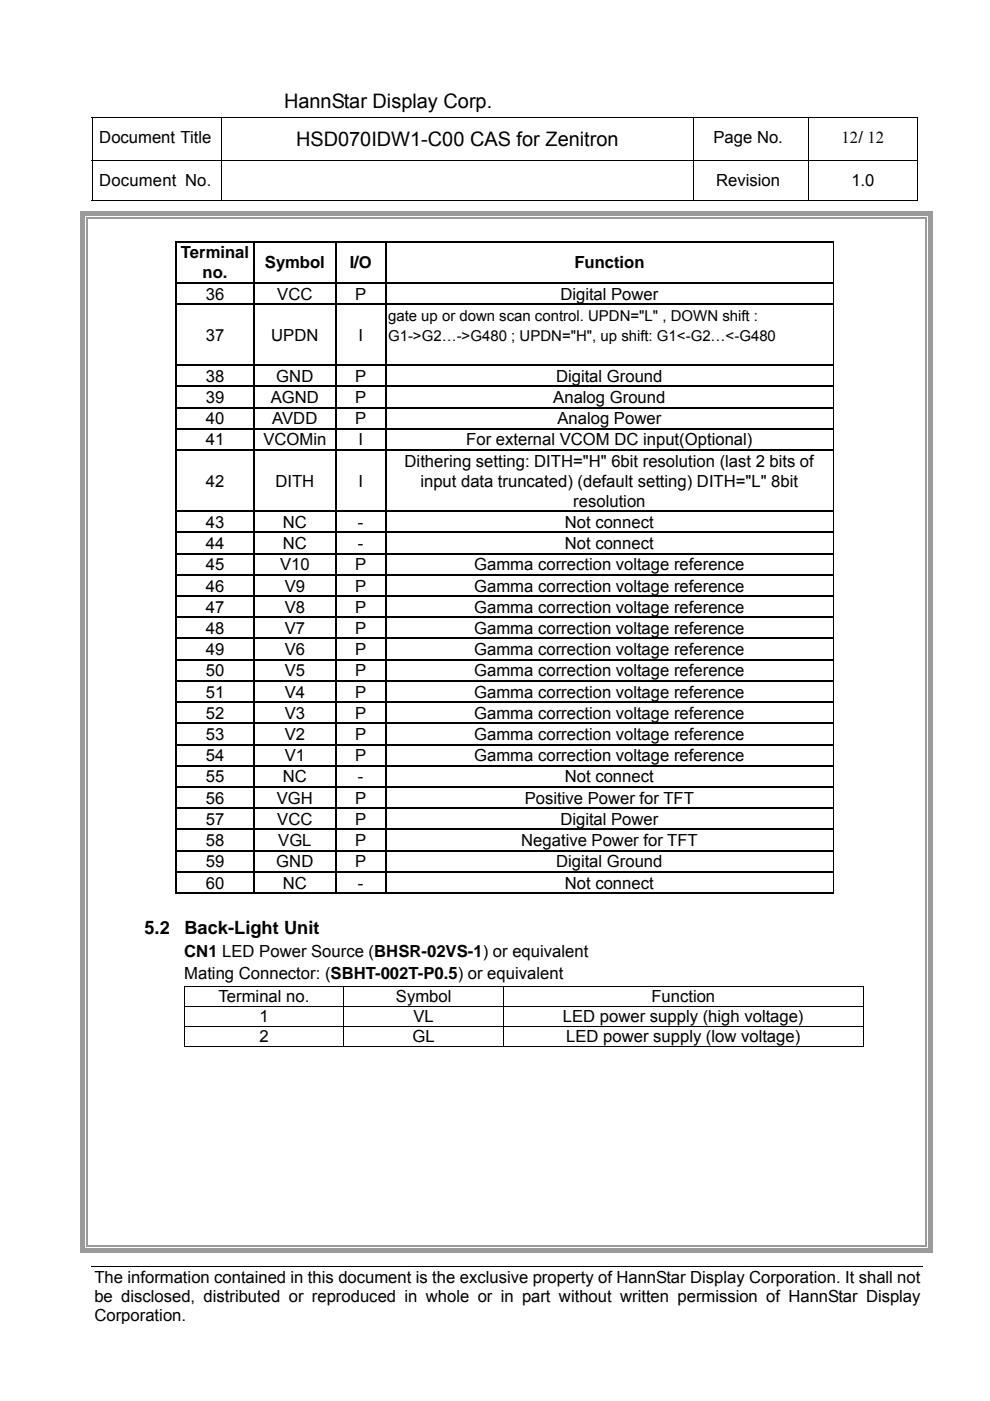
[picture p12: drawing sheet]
<svg xmlns="http://www.w3.org/2000/svg" width="210mm" height="297mm" viewBox="0 0 210 297" stroke-linecap="round" stroke-linejoin="round" font-family="sans-serif">
<defs><g id="words">
<g font-size="4.2">
<text x="60.2" y="22.8">HannStar Display Corp.</text>
<text x="62.8" y="30.9">HSD070IDW1-C00 CAS for Zenitron</text>
</g>
<g font-size="3.9">
<text x="30.6" y="198">5.2</text>
<text x="39.1" y="198">Back-Light Unit</text>
</g>
<g font-size="3.5">
<text x="21.1" y="30.3">Document Title</text>
<text x="151.3" y="30.3">Page No.</text>
<text x="178.4" y="30.3">12/ 12</text>
<text x="21.1" y="39.5">Document No.</text>
<text x="151.8" y="39.5">Revision</text>
<text x="180.5" y="39.5">1.0</text>
<text x="38.4" y="54.8">Terminal</text>
<text x="42.9" y="59">no.</text>
<text x="56.2" y="56.9">Symbol</text>
<text x="74.1" y="56.9">I/O</text>
<text x="121.8" y="56.9">Function</text>
<text x="43.6" y="63.5">36</text>
<text x="58.8" y="63.5">VCC</text>
<text x="75.3" y="63.5">P</text>
<text x="118.8" y="63.5">Digital Power</text>
<text x="43.6" y="72.2">37</text>
<text x="57.5" y="72.2">UPDN</text>
<text x="76" y="72.2">I</text>
<text x="43.6" y="81">38</text>
<text x="58.6" y="81">GND</text>
<text x="75.3" y="81">P</text>
<text x="117.9" y="81">Digital Ground</text>
<text x="43.6" y="85.4">39</text>
<text x="43.6" y="90">40</text>
<text x="57.4" y="85.4">AGND</text>
<text x="57.7" y="90">AVDD</text>
<text x="75.3" y="90">P</text>
<text x="75.3" y="85.4">P</text>
<text x="117.3" y="85.4">Analog Ground</text>
<text x="118.2" y="90">Analog Power</text>
<text x="43.6" y="94.4">41</text>
<text x="55.8" y="94.4">VCOMin</text>
<text x="76" y="94.4">I</text>
<text x="98.9" y="94.4">For external VCOM DC input(Optional)</text>
<text x="85.8" y="99">Dithering setting: DITH=&quot;H&quot; 6bit resolution (last 2 bits of</text>
<text x="43.6" y="103.2">42</text>
<text x="58.4" y="103.2">DITH</text>
<text x="76" y="103.2">I</text>
<text x="89.1" y="103.2">input data truncated) (default setting) DITH=&quot;L&quot; 8bit</text>
<text x="121.5" y="107.4">resolution</text>
<text x="43.6" y="111.9">43</text>
<text x="60" y="111.9">NC</text>
<text x="75.9" y="111.9">-</text>
<text x="119.7" y="111.9">Not connect</text>
<text x="43.6" y="116.4">44</text>
<text x="60" y="116.4">NC</text>
<text x="75.9" y="116.4">-</text>
<text x="119.7" y="116.4">Not connect</text>
<text x="43.6" y="120.9">45</text>
<text x="43.6" y="125.4">46</text>
<text x="59.4" y="120.9">V10</text>
<text x="60.4" y="125.4">V9</text>
<text x="75.3" y="120.9">P</text>
<text x="75.3" y="125.4">P</text>
<text x="100.5" y="120.9">Gamma correction voltage reference</text>
<text x="100.5" y="125.4">Gamma correction voltage reference</text>
<text x="43.6" y="129.9">47</text>
<text x="60.4" y="129.9">V8</text>
<text x="75.3" y="129.9">P</text>
<text x="100.5" y="129.9">Gamma correction voltage reference</text>
<text x="43.6" y="134.4">48</text>
<text x="60.4" y="134.4">V7</text>
<text x="75.3" y="134.4">P</text>
<text x="100.5" y="134.4">Gamma correction voltage reference</text>
<text x="43.6" y="138.9">49</text>
<text x="43.6" y="143.4">50</text>
<text x="60.4" y="138.9">V6</text>
<text x="60.4" y="143.4">V5</text>
<text x="75.3" y="138.9">P</text>
<text x="75.3" y="143.4">P</text>
<text x="100.5" y="138.9">Gamma correction voltage reference</text>
<text x="100.5" y="143.4">Gamma correction voltage reference</text>
<text x="43.6" y="147.9">51</text>
<text x="60.4" y="147.9">V4</text>
<text x="75.3" y="147.9">P</text>
<text x="100.5" y="147.9">Gamma correction voltage reference</text>
<text x="43.6" y="152.4">52</text>
<text x="60.4" y="152.4">V3</text>
<text x="75.3" y="152.4">P</text>
<text x="100.5" y="152.4">Gamma correction voltage reference</text>
<text x="43.6" y="156.9">53</text>
<text x="43.6" y="161.4">54</text>
<text x="60.4" y="156.9">V2</text>
<text x="60.4" y="161.4">V1</text>
<text x="75.3" y="156.9">P</text>
<text x="75.3" y="161.4">P</text>
<text x="100.5" y="156.9">Gamma correction voltage reference</text>
<text x="100.5" y="161.4">Gamma correction voltage reference</text>
<text x="43.6" y="165.9">55</text>
<text x="60" y="165.9">NC</text>
<text x="75.9" y="165.9">-</text>
<text x="119.7" y="165.9">Not connect</text>
<text x="43.6" y="170.4">56</text>
<text x="58.7" y="170.4">VGH</text>
<text x="75.3" y="170.4">P</text>
<text x="111.3" y="170.4">Positive Power for TFT</text>
<text x="43.6" y="174.9">57</text>
<text x="43.6" y="179.4">58</text>
<text x="58.8" y="174.9">VCC</text>
<text x="59" y="179.4">VGL</text>
<text x="75.3" y="174.9">P</text>
<text x="75.3" y="179.4">P</text>
<text x="110.5" y="179.4">Negative Power for TFT</text>
<text x="118.8" y="174.9">Digital Power</text>
<text x="43.6" y="183.9">59</text>
<text x="58.6" y="183.9">GND</text>
<text x="75.3" y="183.9">P</text>
<text x="117.9" y="183.9">Digital Ground</text>
<text x="43.6" y="188.4">60</text>
<text x="60" y="188.4">NC</text>
<text x="75.9" y="188.4">-</text>
<text x="119.7" y="188.4">Not connect</text>
<text x="39.1" y="202.8">CN1 LED Power Source (BHSR-02VS-1) or equivalent</text>
<text x="39.1" y="207.6">Mating Connector: (SBHT-002T-P0.5) or equivalent</text>
<text x="46.4" y="212.5">Terminal no.</text>
<text x="83.9" y="212.5">Symbol</text>
<text x="138.1" y="212.5">Function</text>
<text x="55" y="216.8">1</text>
<text x="55" y="221">2</text>
<text x="87.5" y="221">GL</text>
<text x="87.7" y="216.8">VL</text>
<text x="119.3" y="216.8">LED power supply (high voltage)</text>
<text x="120" y="221">LED power supply (low voltage)</text>
<text x="20" y="272">The information contained in this document is the exclusive property of HannStar Display Corporation. It shall not</text>
<text x="20" y="276">be disclosed, distributed or reproduced in whole or in part without written permission of HannStar Display</text>
<text x="20" y="280.1">Corporation.</text>
</g>
<g font-size="3.2">
<text x="82.3" y="68">gate up or down scan control. UPDN=&quot;L&quot; , DOWN shift :</text>
<text x="82.3" y="72.2">G1-&gt;G2…-&gt;G480 ; UPDN=&quot;H&quot;, up shift: G1&lt;-G2…&lt;-G480</text>
</g>
</g></defs>
<g fill="none" stroke="#000" stroke-width=".21">
<path d="M19.4 24.8h175.3M19.4 34.1h175.3M19.5 24.9v9.1M19.5 34.2v8.4M46.9 24.9v9.1M46.9 34.2v8.4M147 24.9v9.1M147 34.2v8.4M171.3 24.9v9.1M171.3 34.2v8.4M194.6 24.9v9.1M194.6 34.2v8.4"/>
<path d="M19.4 42.5h27.4M47 42.5h99.9M147.1 42.5h24.2M171.4 42.5h23.1M19.5 268.6h176.2"/>
</g>
<path d="M194.5 42.5h.2v.1h-.2z" fill="#000"/>
<g fill="#fff">
<path d="M19.5 268.7l.1 12.3z"/>
<path d="M19.5 280.9l176.1 .1z"/>
<path d="M195.6 268.7l.1 12.3z"/>
<path d="M195.6 280.9l.1 .1z"/>
</g>
<g fill="#000">
<path d="M37.2 51.1h.2v.3h-.2zM53.7 51.1h.3v.3h-.3zM71.1 51.1h.2v.3h-.2zM81.6 51.1h.3v.3h-.3zM176.6 51.1h.1v.3h-.1zM37.2 59.8h.2v.3h-.2zM37.2 64.3h.2v.3h-.2zM37.2 77.3h.2v.3h-.2zM53.7 59.8h.3v.3h-.3zM53.7 64.3h.3v.3h-.3zM53.7 77.3h.3v.3h-.3zM71.1 59.8h.2v.3h-.2z"/>
<path d="M71.1 64.3h.2v.3h-.2zM71.1 77.3h.2v.3h-.2zM81.6 59.8h.3v.3h-.3zM81.6 64.3h.3v.3h-.3zM81.6 77.3h.3v.3h-.3zM176.6 59.8h.1v.3h-.1zM176.6 64.3h.1v.3h-.1zM176.6 77.3h.1v.3h-.1zM37.2 81.8h.2v.3h-.2zM37.2 86.3h.2v.3h-.2zM37.2 90.8h.2v.3h-.2zM37.2 95.3h.2v.3h-.2z"/>
<path d="M53.7 81.8h.3v.3h-.3zM53.7 86.3h.3v.3h-.3zM53.7 90.8h.3v.3h-.3zM53.7 95.3h.3v.3h-.3zM71.1 81.8h.2v.3h-.2zM71.1 86.3h.2v.3h-.2zM71.1 90.8h.2v.3h-.2zM71.1 95.3h.2v.3h-.2zM81.6 81.8h.3v.3h-.3zM81.6 86.3h.3v.3h-.3zM81.6 90.8h.3v.3h-.3zM81.6 95.3h.3v.3h-.3z"/>
<path d="M176.6 81.8h.1v.3h-.1zM176.6 86.3h.1v.3h-.1zM176.6 90.8h.1v.3h-.1zM176.6 95.3h.1v.3h-.1zM37.2 108.2h.2v.3h-.2zM37.2 112.8h.2v.2h-.2zM37.2 117.2h.2v.3h-.2zM53.7 108.2h.3v.3h-.3zM53.7 112.8h.3v.2h-.3zM53.7 117.2h.3v.3h-.3zM71.1 108.2h.2v.3h-.2zM71.1 112.8h.2v.2h-.2z"/>
<path d="M71.1 117.2h.2v.3h-.2zM81.6 108.2h.3v.3h-.3zM81.6 112.8h.3v.2h-.3zM81.6 117.2h.3v.3h-.3zM176.6 108.2h.1v.3h-.1zM176.6 112.8h.1v.2h-.1zM176.6 117.2h.1v.3h-.1zM37.2 121.8h.2v.2h-.2zM37.2 126.2h.2v.3h-.2zM37.2 130.7h.2v.3h-.2zM37.2 135.2h.2v.3h-.2zM53.7 121.8h.3v.2h-.3z"/>
<path d="M53.7 126.2h.3v.3h-.3zM53.7 130.7h.3v.3h-.3zM53.7 135.2h.3v.3h-.3zM71.1 121.8h.2v.2h-.2zM71.1 126.2h.2v.3h-.2zM71.1 130.7h.2v.3h-.2zM71.1 135.2h.2v.3h-.2zM81.6 121.8h.3v.2h-.3zM81.6 126.2h.3v.3h-.3zM81.6 130.7h.3v.3h-.3zM81.6 135.2h.3v.3h-.3zM176.6 121.8h.1v.2h-.1z"/>
<path d="M176.6 126.2h.1v.3h-.1zM176.6 130.7h.1v.3h-.1zM176.6 135.2h.1v.3h-.1zM37.2 139.7h.2v.3h-.2zM37.2 144.2h.2v.3h-.2zM37.2 148.7h.2v.3h-.2zM37.2 153.2h.2v.3h-.2zM37.2 157.7h.2v.3h-.2zM53.7 139.7h.3v.3h-.3zM53.7 144.2h.3v.3h-.3zM53.7 148.7h.3v.3h-.3zM53.7 153.2h.3v.3h-.3z"/>
<path d="M53.7 157.7h.3v.3h-.3zM71.1 139.7h.2v.3h-.2zM71.1 144.2h.2v.3h-.2zM71.1 148.7h.2v.3h-.2zM71.1 153.2h.2v.3h-.2zM71.1 157.7h.2v.3h-.2zM81.6 139.7h.3v.3h-.3zM81.6 144.2h.3v.3h-.3zM81.6 148.7h.3v.3h-.3zM81.6 153.2h.3v.3h-.3zM81.6 157.7h.3v.3h-.3zM176.6 139.7h.1v.3h-.1z"/>
<path d="M176.6 144.2h.1v.3h-.1zM176.6 148.7h.1v.3h-.1zM176.6 153.2h.1v.3h-.1zM176.6 157.7h.1v.3h-.1zM37.2 162.2h.2v.3h-.2zM37.2 166.7h.2v.3h-.2zM37.2 171.2h.2v.3h-.2zM37.2 175.7h.2v.3h-.2zM53.7 162.2h.3v.3h-.3zM53.7 166.7h.3v.3h-.3zM53.7 171.2h.3v.3h-.3zM53.7 175.7h.3v.3h-.3z"/>
<path d="M71.1 162.2h.2v.3h-.2zM71.1 166.7h.2v.3h-.2zM71.1 171.2h.2v.3h-.2zM71.1 175.7h.2v.3h-.2zM81.6 162.2h.3v.3h-.3zM81.6 166.7h.3v.3h-.3zM81.6 171.2h.3v.3h-.3zM81.6 175.7h.3v.3h-.3zM176.6 162.2h.1v.3h-.1zM176.6 166.7h.1v.3h-.1zM176.6 171.2h.1v.3h-.1zM176.6 175.7h.1v.3h-.1z"/>
<path d="M37.2 180.2h.2v.3h-.2zM37.2 184.7h.2v.3h-.2zM53.7 180.2h.3v.3h-.3zM53.7 184.7h.3v.3h-.3zM71.1 180.2h.2v.3h-.2zM71.1 184.7h.2v.3h-.2zM81.6 180.2h.3v.3h-.3zM81.6 184.7h.3v.3h-.3zM176.6 180.2h.1v.3h-.1zM176.6 184.7h.1v.3h-.1zM39 209.1h.1v.2h-.1zM182.9 209.1h.2v.2h-.2z"/>
<path d="M182.9 221.8h.2v.2h-.2z"/>
</g>
<g fill="none" stroke="#000" stroke-width=".25">
<path d="M37.2 51.2h16.5M37.3 51.4v8.4M37.4 60h16.3M53.9 51.4v8.4M54 51.2h17.1M54 60h17.1M71.2 51.4v8.4M71.3 51.2h10.3M71.3 60h10.3M81.8 51.4v8.4M81.9 51.2h94.7M81.9 60h94.7"/>
<path d="M37.3 60.1v4.2M37.3 64.6v12.7M37.3 77.6v4.2M37.4 64.5h16.3M37.4 77.4h16.3M53.9 60.1v4.2M53.9 64.6v12.7M53.9 77.6v4.2M54 64.5h17.1M54 77.4h17.1M71.2 60.1v4.2M71.2 64.6v12.7"/>
<path d="M71.2 77.6v4.2M71.3 64.5h10.3M71.3 77.4h10.3M81.8 60.1v4.2M81.8 64.6v12.7M81.8 77.6v4.2M81.9 64.5h94.7M81.9 77.4h94.7M37.3 82.1v4.2M37.3 86.6v4.2M37.3 91.1v4.2M37.3 95.6v12.6"/>
<path d="M37.4 81.9h16.3M37.4 86.4h16.3M37.4 90.9h16.3M37.4 95.4h16.3M53.9 82.1v4.2M53.9 86.6v4.2M53.9 91.1v4.2M53.9 95.6v12.6M54 81.9h17.1M54 86.4h17.1M54 90.9h17.1M54 95.4h17.1"/>
<path d="M71.2 82.1v4.2M71.2 86.6v4.2M71.2 91.1v4.2M71.2 95.6v12.6M71.3 81.9h10.3M71.3 86.4h10.3M71.3 90.9h10.3M71.3 95.4h10.3M81.8 82.1v4.2M81.8 86.6v4.2M81.8 91.1v4.2M81.8 95.6v12.6"/>
<path d="M81.9 81.9h94.7M81.9 86.4h94.7M81.9 90.9h94.7M81.9 95.4h94.7M37.3 108.5v4.3M37.3 113v4.2M37.3 117.5v4.3M37.4 108.4h16.3M37.4 112.9h16.3M37.4 117.4h16.3M53.9 108.5v4.3M53.9 113v4.2"/>
<path d="M53.9 117.5v4.3M54 108.4h17.1M54 112.9h17.1M54 117.4h17.1M71.2 108.5v4.3M71.2 113v4.2M71.2 117.5v4.3M71.3 108.4h10.3M71.3 112.9h10.3M71.3 117.4h10.3M81.8 108.5v4.3M81.8 113v4.2"/>
<path d="M81.8 117.5v4.3M81.9 108.4h94.7M81.9 112.9h94.7M81.9 117.4h94.7M37.3 122v4.2M37.3 126.5v4.2M37.3 131v4.2M37.3 135.5v4.2M37.4 121.9h16.3M37.4 126.4h16.3M37.4 130.9h16.3M37.4 135.4h16.3"/>
<path d="M37.4 139.9h16.3M53.9 122v4.2M53.9 126.5v4.2M53.9 131v4.2M53.9 135.5v4.2M54 121.9h17.1M54 126.4h17.1M54 130.9h17.1M54 135.4h17.1M54 139.9h17.1M71.2 122v4.2M71.2 126.5v4.2"/>
<path d="M71.2 131v4.2M71.2 135.5v4.2M71.3 121.9h10.3M71.3 126.4h10.3M71.3 130.9h10.3M71.3 135.4h10.3M71.3 139.9h10.3M81.8 122v4.2M81.8 126.5v4.2M81.8 131v4.2M81.8 135.5v4.2M81.9 121.9h94.7"/>
<path d="M81.9 126.4h94.7M81.9 130.9h94.7M81.9 135.4h94.7M81.9 139.9h94.7M37.3 140v4.2M37.3 144.5v4.2M37.3 149v4.2M37.3 153.5v4.2M37.3 158v4.2M37.4 144.4h16.3M37.4 148.9h16.3M37.4 153.4h16.3"/>
<path d="M37.4 157.9h16.3M53.9 140v4.2M53.9 144.5v4.2M53.9 149v4.2M53.9 153.5v4.2M53.9 158v4.2M54 144.4h17.1M54 148.9h17.1M54 153.4h17.1M54 157.9h17.1M71.2 140v4.2M71.2 144.5v4.2"/>
<path d="M71.2 149v4.2M71.2 153.5v4.2M71.2 158v4.2M71.3 144.4h10.3M71.3 148.9h10.3M71.3 153.4h10.3M71.3 157.9h10.3M81.8 140v4.2M81.8 144.5v4.2M81.8 149v4.2M81.8 153.5v4.2M81.8 158v4.2"/>
<path d="M81.9 144.4h94.7M81.9 148.9h94.7M81.9 153.4h94.7M81.9 157.9h94.7M37.3 162.5v4.2M37.3 167v4.2M37.3 171.5v4.2M37.3 176v4.2M37.4 162.3h16.3M37.4 166.9h16.3M37.4 171.3h16.3M37.4 175.9h16.3"/>
<path d="M53.9 162.5v4.2M53.9 167v4.2M53.9 171.5v4.2M53.9 176v4.2M54 162.3h17.1M54 166.9h17.1M54 171.3h17.1M54 175.9h17.1M71.2 162.5v4.2M71.2 167v4.2M71.2 171.5v4.2M71.2 176v4.2"/>
<path d="M71.3 162.3h10.3M71.3 166.9h10.3M71.3 171.3h10.3M71.3 175.9h10.3M81.8 162.5v4.2M81.8 167v4.2M81.8 171.5v4.2M81.8 176v4.2M81.9 162.3h94.7M81.9 166.9h94.7M81.9 171.3h94.7M81.9 175.9h94.7"/>
<path d="M37.2 189.3h16.5M37.3 180.5v4.2M37.3 185v4.5M37.4 180.3h16.3M37.4 184.8h16.3M53.9 180.5v4.2M53.9 185v4.5M54 180.3h17.1M54 184.8h17.1M54 189.3h17.1M71.2 180.5v4.2M71.2 185v4.5"/>
<path d="M71.3 180.3h10.3M71.3 184.8h10.3M71.3 189.3h10.3M81.8 180.5v4.2M81.8 185v4.5M81.9 180.3h94.7M81.9 184.8h94.7M81.9 189.3h94.7"/>
</g>
<g fill="none" stroke="#000" stroke-width=".21">
<path d="M176.6 51.4v8.4M176.6 60.1v4.2M176.6 64.6v12.7M176.6 77.6v4.2M176.6 82.1v4.2M176.6 86.6v4.2M176.6 91.1v4.2M176.6 95.6v12.6M176.6 108.5v4.3M176.6 113v4.2M176.6 117.5v4.3M176.6 122v4.2"/>
<path d="M176.6 126.5v4.2M176.6 131v4.2M176.6 135.5v4.2M176.6 140v4.2M176.6 144.5v4.2M176.6 149v4.2M176.6 153.5v4.2M176.6 158v4.2M176.6 162.5v4.2M176.6 167v4.2M176.6 171.5v4.2M176.6 176v4.2"/>
<path d="M176.6 180.5v4.2M176.6 185v4.5M39 209.2h144.1M39 213.4h144.1M39 217.7h144.1M39.1 209.3v4M39.1 213.5v4.1M39.1 217.7v4.3M72.9 209.3v4M72.9 213.5v4.1M72.9 217.7v4.3M106.8 209.3v4"/>
<path d="M106.8 213.5v4.1M106.8 217.7v4.3M183 209.3v4M183 213.5v4.1M183 217.7v4.3M39 221.9h33.8M73 221.9h33.7M106.9 221.9h76"/>
</g>
<g fill="#9a9a9a">
<path d="M17 44.8h1.1v1.5h-1.1z"/>
<path d="M17 44.8h1.6v1h-1.6z"/>
</g>
<g fill="#fff">
<path d="M18.1 45.8h.2v.5h-.2z"/>
<path d="M18.1 45.8h.5v.3h-.5z"/>
</g>
<g fill="#9a9a9a">
<path d="M18.3 46.1h.3v.2h-.3z"/>
<path d="M18.6 44.8h177.6v1h-177.6z"/>
</g>
<path d="M18.6 45.8h177.6v.3h-177.6z" fill="#fff"/>
<path d="M18.6 46.2h177.6" fill="none" stroke="#9a9a9a" stroke-width=".25"/>
<g fill="#9a9a9a">
<path d="M196.7 44.8h1v1.5h-1z"/>
<path d="M196.2 44.8h1.5v1h-1.5z"/>
</g>
<g fill="#fff">
<path d="M196.4 45.8h.3v.5h-.3z"/>
<path d="M196.2 45.8h.5v.3h-.5z"/>
</g>
<g fill="#9a9a9a">
<path d="M196.2 46.1h.2v.2h-.2z"/>
<path d="M17 46.3h1.1v217.7h-1.1z"/>
</g>
<path d="M18.1 46.3h.2v217.7h-.2z" fill="#fff"/>
<path d="M18.5 46.3v217.7" fill="none" stroke="#9a9a9a" stroke-width=".25"/>
<path d="M196.7 46.3h1v217.7h-1z" fill="#9a9a9a"/>
<path d="M196.4 46.3h.3v217.7h-.3z" fill="#fff"/>
<path d="M196.3 46.3v217.7" fill="none" stroke="#9a9a9a" stroke-width=".25"/>
<g fill="#9a9a9a">
<path d="M17 264h1.1v1.6h-1.1z"/>
<path d="M17 264.5h1.6v1.1h-1.6z"/>
</g>
<g fill="#fff">
<path d="M18.1 264h.2v.5h-.2z"/>
<path d="M18.1 264.3h.5v.2h-.5z"/>
</g>
<g fill="#9a9a9a">
<path d="M18.3 264h.3v.3h-.3z"/>
<path d="M18.6 264.5h177.6v1.1h-177.6z"/>
</g>
<path d="M18.6 264.3h177.6v.2h-177.6z" fill="#fff"/>
<path d="M18.6 264.1h177.6" fill="none" stroke="#9a9a9a" stroke-width=".25"/>
<g fill="#9a9a9a">
<path d="M196.7 264h1v1.6h-1z"/>
<path d="M196.2 264.5h1.5v1.1h-1.5z"/>
</g>
<g fill="#fff">
<path d="M196.4 264h.3v.5h-.3z"/>
<path d="M196.2 264.3h.5v.2h-.5z"/>
</g>
<path d="M196.2 264h.2v.3h-.2z" fill="#9a9a9a"/>
<use href="#words"/>
</svg>
